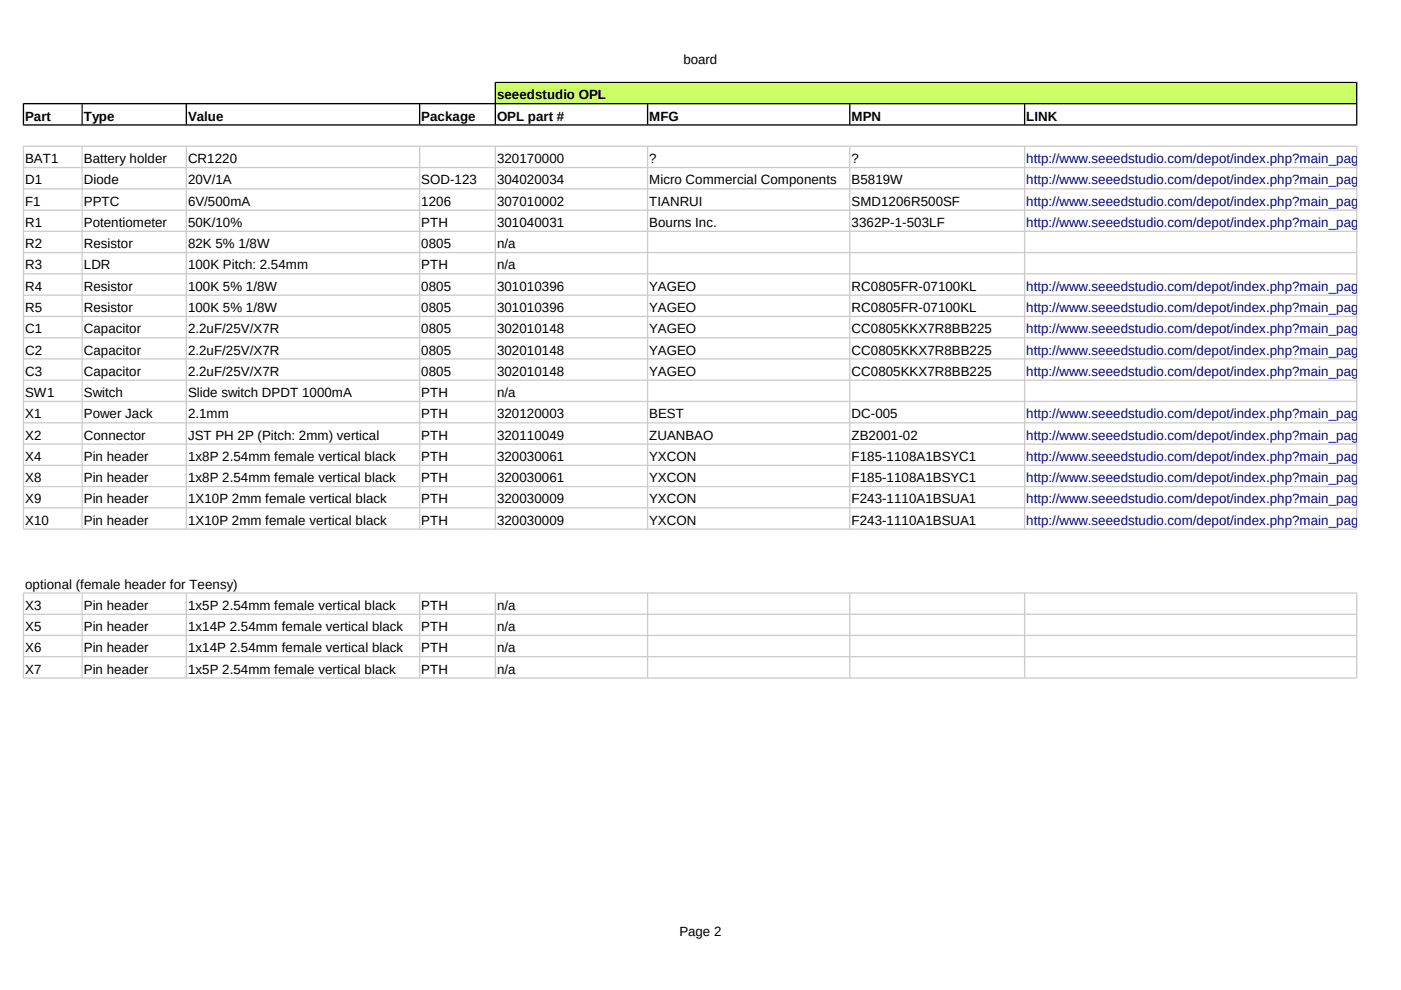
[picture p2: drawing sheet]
<svg xmlns="http://www.w3.org/2000/svg" width="297mm" height="210mm" viewBox="0 0 297 210" stroke-linecap="round" stroke-linejoin="round" font-family="sans-serif">
<defs><g id="words">
<g font-size="2.8">
<text x="144.9" y="13.5">board</text>
<text x="105.4" y="21.1">seeedstudio OPL</text>
<text x="5.3" y="25.6">Part</text>
<text x="17.8" y="25.6">Type</text>
<text x="39.9" y="25.6">Value</text>
<text x="89.3" y="25.6">Package</text>
<text x="105.4" y="25.6">OPL part #</text>
<text x="137.7" y="25.6">MFG</text>
<text x="180.6" y="25.6">MPN</text>
<text x="217.6" y="25.6">LINK</text>
<text x="5.3" y="34.6">BAT1</text>
<text x="17.8" y="34.6">Battery holder</text>
<text x="39.9" y="34.6">CR1220</text>
<text x="105.4" y="34.6">320170000</text>
<text x="137.7" y="34.6">?</text>
<text x="180.6" y="34.6">?</text>
<text x="5.3" y="39.1">D1</text>
<text x="17.8" y="39.1">Diode</text>
<text x="39.9" y="39.1">20V/1A</text>
<text x="89.3" y="39.1">SOD-123</text>
<text x="105.4" y="39.1">304020034</text>
<text x="137.7" y="39.1">Micro Commercial Components</text>
<text x="180.6" y="39.1">B5819W</text>
<text x="5.3" y="43.6">F1</text>
<text x="17.8" y="43.6">PPTC</text>
<text x="39.9" y="43.6">6V/500mA</text>
<text x="89.3" y="43.6">1206</text>
<text x="105.4" y="43.6">307010002</text>
<text x="137.7" y="43.6">TIANRUI</text>
<text x="180.6" y="43.6">SMD1206R500SF</text>
<text x="5.3" y="48.1">R1</text>
<text x="5.3" y="52.6">R2</text>
<text x="17.8" y="48.1">Potentiometer</text>
<text x="17.8" y="52.6">Resistor</text>
<text x="39.9" y="48.1">50K/10%</text>
<text x="39.9" y="52.6">82K 5% 1/8W</text>
<text x="89.3" y="48.1">PTH</text>
<text x="89.3" y="52.6">0805</text>
<text x="105.4" y="48.1">301040031</text>
<text x="105.4" y="52.6">n/a</text>
<text x="137.7" y="48.1">Bourns Inc.</text>
<text x="180.6" y="48.1">3362P-1-503LF</text>
<text x="5.3" y="57.1">R3</text>
<text x="17.8" y="57.1">LDR</text>
<text x="39.9" y="57.1">100K Pitch: 2.54mm</text>
<text x="89.3" y="57.1">PTH</text>
<text x="105.4" y="57.1">n/a</text>
<text x="5.3" y="61.6">R4</text>
<text x="17.8" y="61.6">Resistor</text>
<text x="39.9" y="61.6">100K 5% 1/8W</text>
<text x="89.3" y="61.6">0805</text>
<text x="105.4" y="61.6">301010396</text>
<text x="137.7" y="61.6">YAGEO</text>
<text x="180.6" y="61.6">RC0805FR-07100KL</text>
<text x="5.3" y="66.1">R5</text>
<text x="5.3" y="70.7">C1</text>
<text x="17.8" y="66.1">Resistor</text>
<text x="17.8" y="70.7">Capacitor</text>
<text x="39.9" y="66.1">100K 5% 1/8W</text>
<text x="39.9" y="70.7">2.2uF/25V/X7R</text>
<text x="89.3" y="66.1">0805</text>
<text x="89.3" y="70.7">0805</text>
<text x="105.4" y="66.1">301010396</text>
<text x="105.4" y="70.7">302010148</text>
<text x="137.7" y="66.1">YAGEO</text>
<text x="137.7" y="70.7">YAGEO</text>
<text x="180.6" y="66.1">RC0805FR-07100KL</text>
<text x="180.6" y="70.7">CC0805KKX7R8BB225</text>
<text x="5.3" y="75.2">C2</text>
<text x="17.8" y="75.2">Capacitor</text>
<text x="39.9" y="75.2">2.2uF/25V/X7R</text>
<text x="89.3" y="75.2">0805</text>
<text x="105.4" y="75.2">302010148</text>
<text x="137.7" y="75.2">YAGEO</text>
<text x="180.6" y="75.2">CC0805KKX7R8BB225</text>
<text x="5.3" y="79.7">C3</text>
<text x="17.8" y="79.7">Capacitor</text>
<text x="39.9" y="79.7">2.2uF/25V/X7R</text>
<text x="89.3" y="79.7">0805</text>
<text x="105.4" y="79.7">302010148</text>
<text x="137.7" y="79.7">YAGEO</text>
<text x="180.6" y="79.7">CC0805KKX7R8BB225</text>
<text x="5.3" y="84.2">SW1</text>
<text x="5.3" y="88.7">X1</text>
<text x="17.8" y="84.2">Switch</text>
<text x="17.8" y="88.7">Power Jack</text>
<text x="39.9" y="84.2">Slide switch DPDT 1000mA</text>
<text x="39.9" y="88.7">2.1mm</text>
<text x="89.3" y="84.2">PTH</text>
<text x="89.3" y="88.7">PTH</text>
<text x="105.4" y="84.2">n/a</text>
<text x="105.4" y="88.7">320120003</text>
<text x="137.7" y="88.7">BEST</text>
<text x="180.6" y="88.7">DC-005</text>
<text x="5.3" y="93.2">X2</text>
<text x="17.8" y="93.2">Connector</text>
<text x="39.9" y="93.2">JST PH 2P (Pitch: 2mm) vertical</text>
<text x="89.3" y="93.2">PTH</text>
<text x="105.4" y="93.2">320110049</text>
<text x="137.7" y="93.2">ZUANBAO</text>
<text x="180.6" y="93.2">ZB2001-02</text>
<text x="5.3" y="97.7">X4</text>
<text x="17.8" y="97.7">Pin header</text>
<text x="39.9" y="97.7">1x8P 2.54mm female vertical black</text>
<text x="89.3" y="97.7">PTH</text>
<text x="105.4" y="97.7">320030061</text>
<text x="137.7" y="97.7">YXCON</text>
<text x="180.6" y="97.7">F185-1108A1BSYC1</text>
<text x="5.3" y="102.2">X8</text>
<text x="5.3" y="106.8">X9</text>
<text x="17.8" y="102.2">Pin header</text>
<text x="17.8" y="106.8">Pin header</text>
<text x="39.9" y="102.2">1x8P 2.54mm female vertical black</text>
<text x="39.9" y="106.8">1X10P 2mm female vertical black</text>
<text x="89.3" y="102.2">PTH</text>
<text x="89.3" y="106.8">PTH</text>
<text x="105.4" y="102.2">320030061</text>
<text x="105.4" y="106.8">320030009</text>
<text x="137.7" y="102.2">YXCON</text>
<text x="137.7" y="106.8">YXCON</text>
<text x="180.6" y="102.2">F185-1108A1BSYC1</text>
<text x="180.6" y="106.8">F243-1110A1BSUA1</text>
<text x="5.3" y="111.3">X10</text>
<text x="17.8" y="111.3">Pin header</text>
<text x="39.9" y="111.3">1X10P 2mm female vertical black</text>
<text x="89.3" y="111.3">PTH</text>
<text x="105.4" y="111.3">320030009</text>
<text x="137.7" y="111.3">YXCON</text>
<text x="180.6" y="111.3">F243-1110A1BSUA1</text>
<text x="5.3" y="124.8">optional (female header for Teensy)</text>
<text x="5.3" y="129.3">X3</text>
<text x="17.8" y="129.3">Pin header</text>
<text x="39.9" y="129.3">1x5P 2.54mm female vertical black</text>
<text x="89.3" y="129.3">PTH</text>
<text x="105.4" y="129.3">n/a</text>
<text x="5.3" y="133.8">X5</text>
<text x="17.8" y="133.8">Pin header</text>
<text x="39.9" y="133.8">1x14P 2.54mm female vertical black</text>
<text x="89.3" y="133.8">PTH</text>
<text x="105.4" y="133.8">n/a</text>
<text x="5.3" y="138.3">X6</text>
<text x="5.3" y="142.8">X7</text>
<text x="17.8" y="138.3">Pin header</text>
<text x="17.8" y="142.8">Pin header</text>
<text x="39.9" y="138.3">1x14P 2.54mm female vertical black</text>
<text x="39.9" y="142.8">1x5P 2.54mm female vertical black</text>
<text x="89.3" y="138.3">PTH</text>
<text x="89.3" y="142.8">PTH</text>
<text x="105.4" y="138.3">n/a</text>
<text x="105.4" y="142.8">n/a</text>
<text x="144" y="198.5">Page 2</text>
</g>
<g font-size="2.8" fill="#000080">
<text x="217.6" y="34.6">http://www.seeedstudio.com/depot/index.php?main_page=opl_in</text>
<text x="217.6" y="39.1">http://www.seeedstudio.com/depot/index.php?main_page=opl_in</text>
<text x="217.6" y="43.6">http://www.seeedstudio.com/depot/index.php?main_page=opl_in</text>
<text x="217.6" y="48.1">http://www.seeedstudio.com/depot/index.php?main_page=opl_in</text>
<text x="217.6" y="61.6">http://www.seeedstudio.com/depot/index.php?main_page=opl_in</text>
<text x="217.6" y="66.1">http://www.seeedstudio.com/depot/index.php?main_page=opl_in</text>
<text x="217.6" y="70.7">http://www.seeedstudio.com/depot/index.php?main_page=opl_in</text>
<text x="217.6" y="75.2">http://www.seeedstudio.com/depot/index.php?main_page=opl_in</text>
<text x="217.6" y="79.7">http://www.seeedstudio.com/depot/index.php?main_page=opl_in</text>
<text x="217.6" y="88.7">http://www.seeedstudio.com/depot/index.php?main_page=opl_in</text>
<text x="217.6" y="93.2">http://www.seeedstudio.com/depot/index.php?main_page=opl_in</text>
<text x="217.6" y="97.7">http://www.seeedstudio.com/depot/index.php?main_page=opl_in</text>
<text x="217.6" y="102.2">http://www.seeedstudio.com/depot/index.php?main_page=opl_in</text>
<text x="217.6" y="106.8">http://www.seeedstudio.com/depot/index.php?main_page=opl_in</text>
<text x="217.6" y="111.3">http://www.seeedstudio.com/depot/index.php?main_page=opl_in</text>
</g>
</g></defs>
<path d="M105 17.5h182.6v4.5h-182.6z" fill-rule="evenodd" fill="#cf6"/>
<g fill="#000">
<path d="M104.9 17.4h182.9l-.3 .2h-182.3z" fill-rule="evenodd"/>
<path d="M4.8 21.8h282.7l.2 .2-.2 .1h-282.4z" fill-rule="evenodd"/>
<path d="M5 26.5l.1-.1h282.4l.3 .2h-283z" fill-rule="evenodd"/>
</g>
<g fill="#ccc">
<path d="M4.8 30.9h283l-.3 .3h-282.4z" fill-rule="evenodd"/>
<path d="M5.1 35.4h282.4l.2 .1-.2 .2h-282.4l-.1-.2z" fill-rule="evenodd"/>
<path d="M5 40l.1-.1h282.4l.2 .1-.2 .2h-282.4z" fill-rule="evenodd"/>
<path d="M5 44.6l.1-.2h282.4l.2 .2-.2 .1h-282.4z" fill-rule="evenodd"/>
<path d="M5 49l.1-.1h282.4l.2 .1-.2 .2h-282.4z" fill-rule="evenodd"/>
<path d="M5 53.6l.1-.2h282.4l.2 .2-.2 .1h-282.4z" fill-rule="evenodd"/>
<path d="M5 58.1l.1-.2h282.4l.2 .2-.2 .1h-282.4z" fill-rule="evenodd"/>
<path d="M5 62.6l.1-.2h282.4l.2 .2-.2 .1h-282.4z" fill-rule="evenodd"/>
<path d="M5.1 67h282.4l.2 .1-.2 .1h-282.4l-.1-.1z" fill-rule="evenodd"/>
<path d="M5 71.6l.1-.1h282.4l.2 .1-.2 .2h-282.4z" fill-rule="evenodd"/>
<path d="M5.1 76h282.4l.2 .1-.2 .1h-282.4l-.1-.1z" fill-rule="evenodd"/>
<path d="M5 80.6l.1-.1h282.4l.2 .1-.2 .2h-282.4z" fill-rule="evenodd"/>
<path d="M5 85.1l.1-.1h282.4l.2 .1-.2 .2h-282.4z" fill-rule="evenodd"/>
<path d="M5 89.6l.1-.1h282.4l.2 .1-.2 .2h-282.4z" fill-rule="evenodd"/>
<path d="M5 94.2l.1-.2h282.4l.2 .2-.2 .1h-282.4z" fill-rule="evenodd"/>
<path d="M5.1 98.5h282.4l.2 .2-.2 .1h-282.4l-.1-.1z" fill-rule="evenodd"/>
<path d="M5 103.2l.1-.2h282.4l.2 .2z" fill-rule="evenodd"/>
<path d="M5.1 107.5h282.4l.2 .2-.2 .1h-282.4l-.1-.1z" fill-rule="evenodd"/>
<path d="M4.8 112.3l.3-.3h282.4l.3 .3z" fill-rule="evenodd"/>
<path d="M4.8 125.6h283l-.3 .3h-282.4z" fill-rule="evenodd"/>
<path d="M5 130.2l.1-.1h282.4l.2 .1-.2 .2h-282.4z" fill-rule="evenodd"/>
<path d="M5 134.7l.1-.1h282.4l.2 .1-.2 .2h-282.4z" fill-rule="evenodd"/>
<path d="M5 139.2l.1-.1h282.4l.2 .1-.2 .2h-282.4z" fill-rule="evenodd"/>
<path d="M4.8 143.9l.3-.3h282.4l.3 .3z" fill-rule="evenodd"/>
</g>
<path d="M4.8 21.8l.3 .3v4.3l-.3 .2z" fill-rule="evenodd" fill="#000"/>
<g fill="#ccc">
<path d="M4.8 30.9l.3 .3v80.8l-.3 .3z" fill-rule="evenodd"/>
<path d="M4.8 125.6l.3 .3v17.7l-.3 .3z" fill-rule="evenodd"/>
</g>
<path d="M17.4 22v4.5l-.1-.1v-4.3z" fill-rule="evenodd" fill="#000"/>
<g fill="#ccc">
<path d="M17.3 31.2l.1-.2 .1 .2-.1 81-.1-.2z" fill-rule="evenodd"/>
<path d="M17.4 125.7v18.1l-.1-.2v-17.7z" fill-rule="evenodd"/>
</g>
<path d="M39.5 22l.2 .1v4.3l-.2 .1-.1-.1v-4.3z" fill-rule="evenodd" fill="#000"/>
<g fill="#ccc">
<path d="M39.4 31.2l.1-.2 .2 .2v80.8l-.2 .2-.1-.2z" fill-rule="evenodd"/>
<path d="M39.5 125.7l.2 .2v17.7l-.2 .2-.1-.2v-17.7z" fill-rule="evenodd"/>
</g>
<path d="M89 22l.1 .1v4.3l-.1 .1-.2-.1v-4.3z" fill-rule="evenodd" fill="#000"/>
<g fill="#ccc">
<path d="M88.8 31.2l.2-.2 .1 .2v80.8l-.1 .2-.2-.2z" fill-rule="evenodd"/>
<path d="M89 125.7l.1 .2v17.7l-.1 .2-.2-.2v-17.7z" fill-rule="evenodd"/>
</g>
<path d="M104.9 17.4l.3 .2v8.8l-.2 .1-.1-.1z" fill-rule="evenodd" fill="#000"/>
<g fill="#ccc">
<path d="M104.9 31.2l.1-.2 .2 .2v80.8l-.2 .2-.1-.2z" fill-rule="evenodd"/>
<path d="M104.9 125.9l.1-.2 .2 .2v17.7l-.2 .2-.1-.2z" fill-rule="evenodd"/>
</g>
<path d="M137.2 22.1l.1-.1 .1 .1v4.3l-.1 .1-.1-.1z" fill-rule="evenodd" fill="#000"/>
<g fill="#ccc">
<path d="M137.2 31.2l.1-.2 .1 .2v80.8l-.1 .2-.1-.2z" fill-rule="evenodd"/>
<path d="M137.2 125.9l.1-.2 .1 .2v17.7l-.1 .2-.1-.2z" fill-rule="evenodd"/>
</g>
<path d="M180 22.1l.2-.1 .1 .1v4.3l-.1 .1-.2-.1z" fill-rule="evenodd" fill="#000"/>
<g fill="#ccc">
<path d="M180 31.2l.2-.2 .1 .2v80.8l-.1 .2-.2-.2z" fill-rule="evenodd"/>
<path d="M180 125.9l.2-.2 .1 .2v17.7l-.1 .2-.2-.2z" fill-rule="evenodd"/>
</g>
<path d="M217.2 22l.2 .1v4.3l-.2 .1-.1-.1v-4.3z" fill-rule="evenodd" fill="#000"/>
<g fill="#ccc">
<path d="M217.2 31l.2 .2v80.8l-.2 .2-.1-.2v-80.8z" fill-rule="evenodd"/>
<path d="M217.2 125.7l.2 .2v17.7l-.2 .2-.1-.2v-17.7z" fill-rule="evenodd"/>
</g>
<path d="M287.5 17.6l.3-.2v9.2l-.3-.2z" fill-rule="evenodd" fill="#000"/>
<g fill="#ccc">
<path d="M287.5 31.2l.3-.3v81.4l-.3-.3z" fill-rule="evenodd"/>
<path d="M287.8 125.6v18.3l-.3-.3v-17.7z" fill-rule="evenodd"/>
</g>
<use href="#words"/>
</svg>
